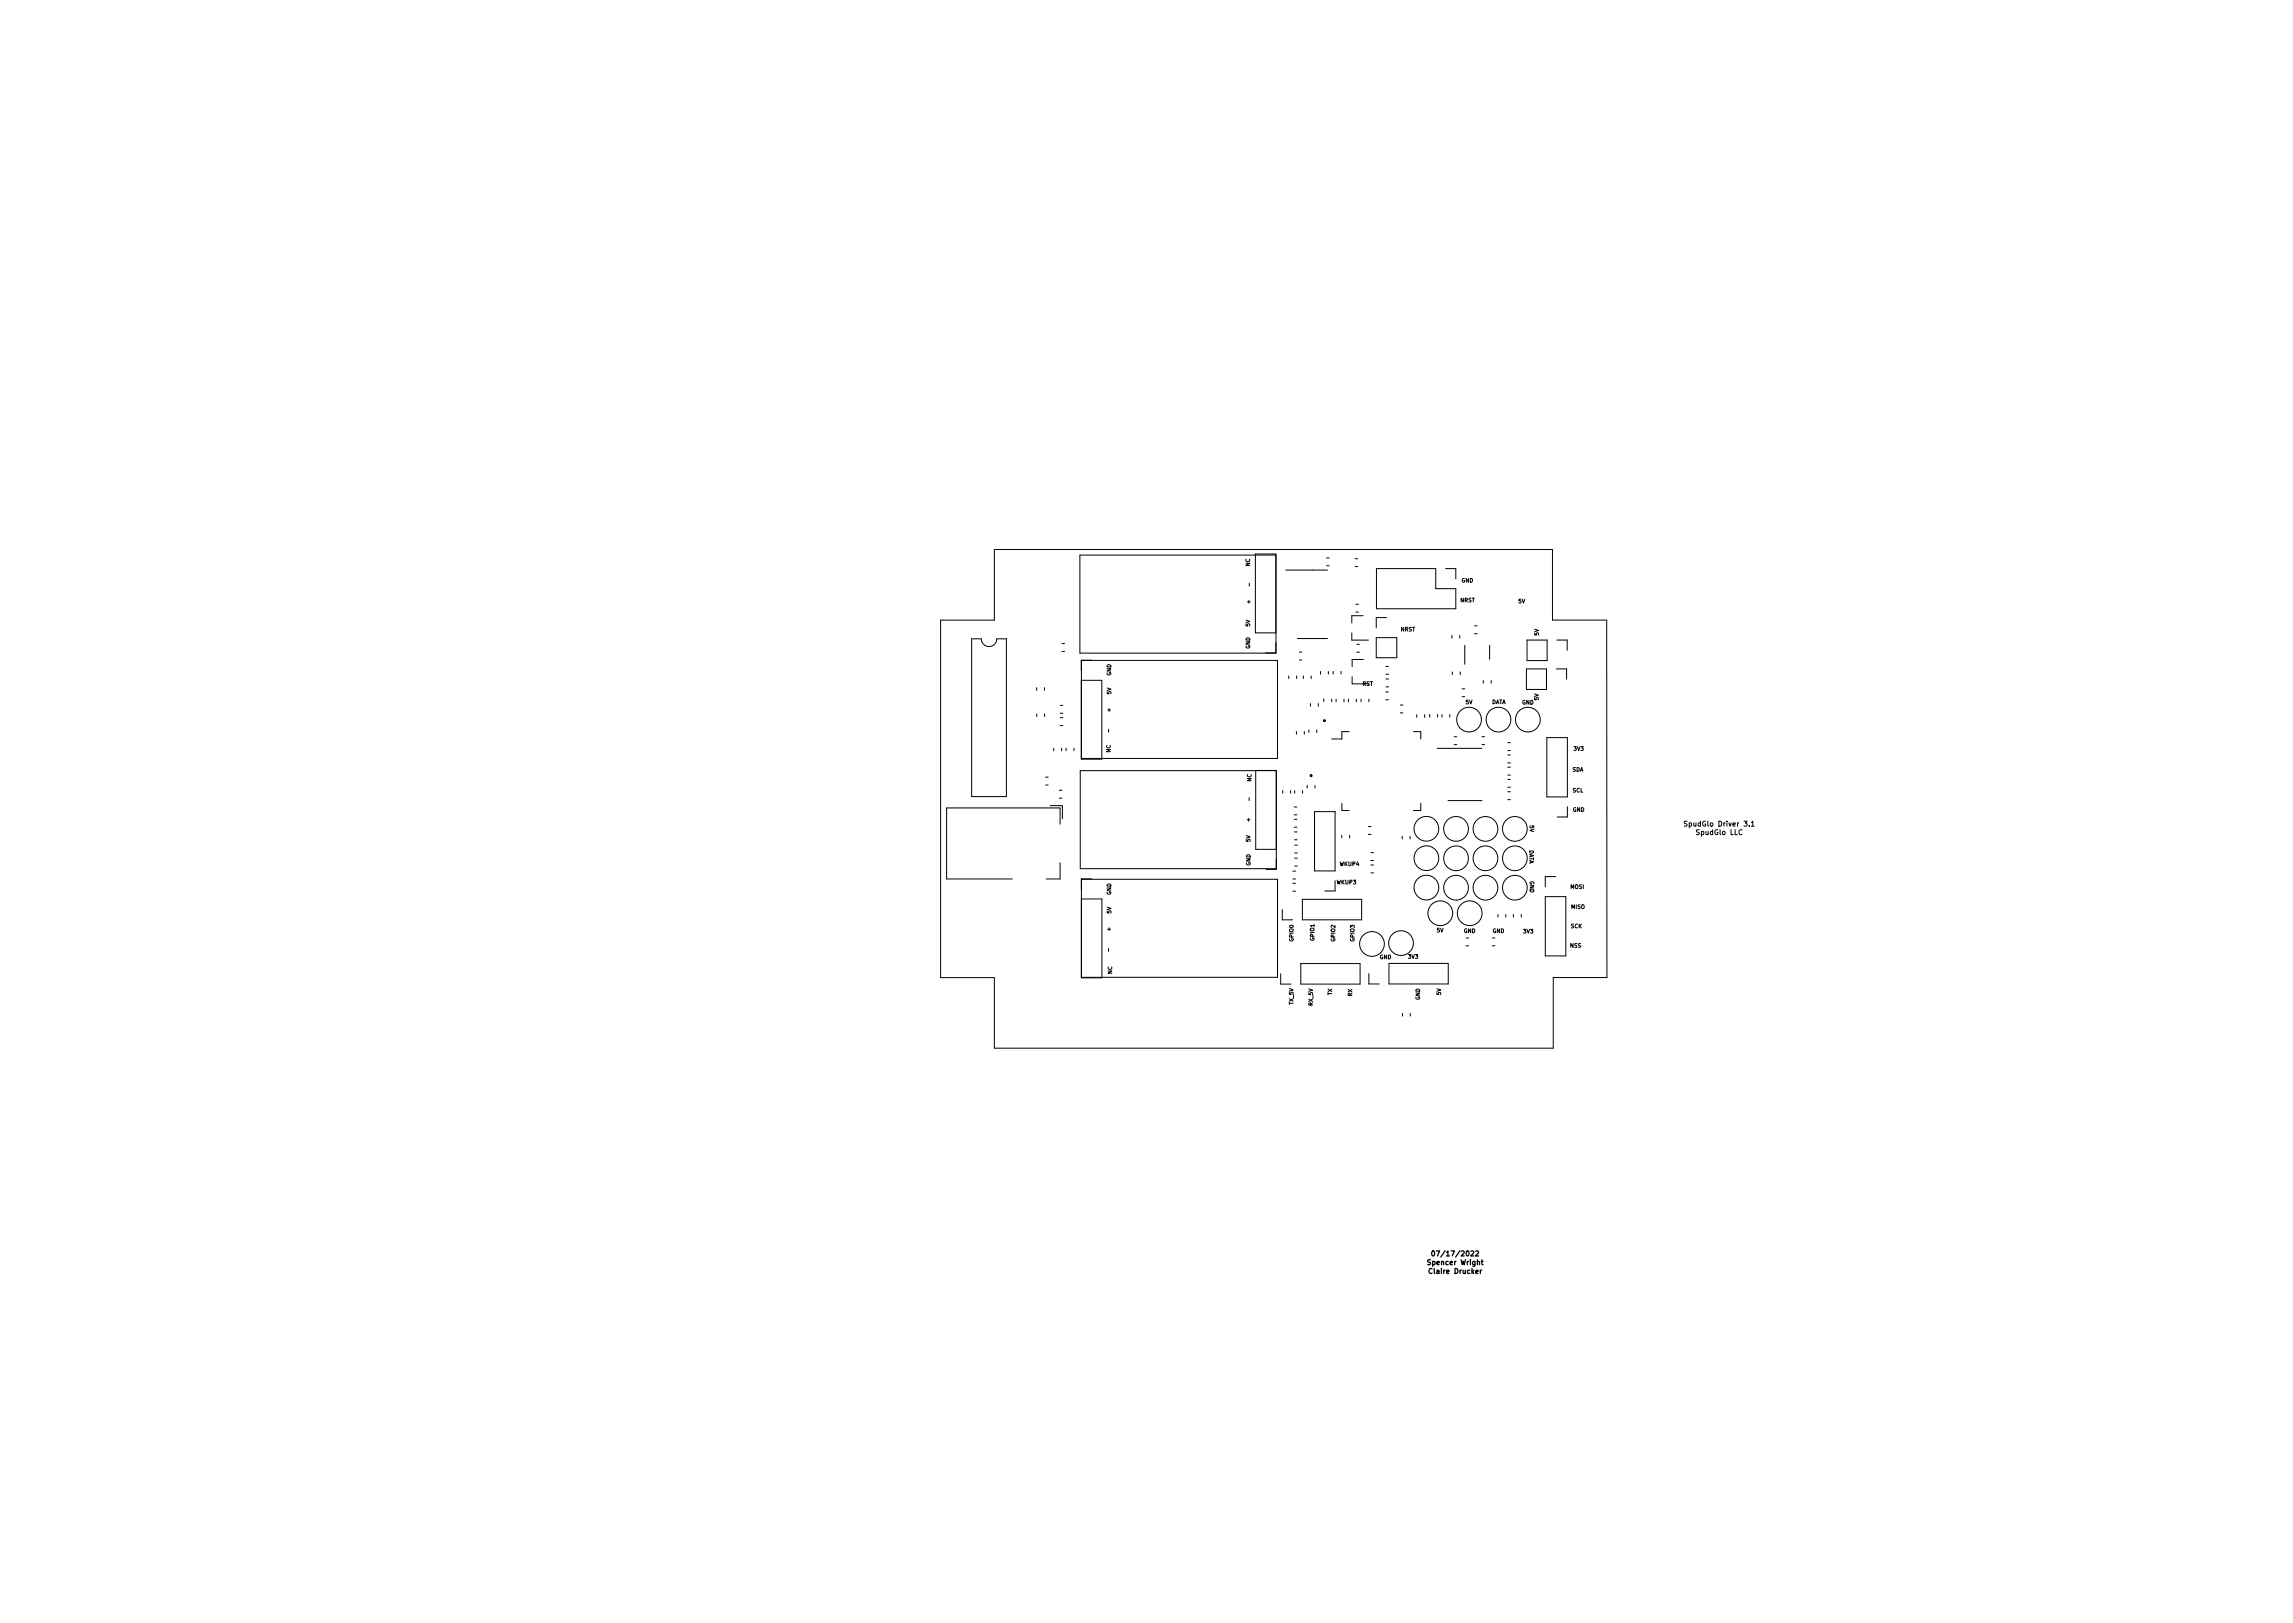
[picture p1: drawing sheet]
<svg xmlns="http://www.w3.org/2000/svg" width="297mm" height="210mm" viewBox="0 0 297 210" stroke-linecap="round" stroke-linejoin="round" font-family="sans-serif">
<defs><g id="words">
<g font-size=".9">
<text x="218.6" y="107.1">SpudGlo Driver 3.1</text>
<text x="219.8" y="108.2">SpudGlo LLC</text>
<text x="185.2" y="163.9">Spencer Wright</text>
<text x="185.4" y="165">Claire Drucker</text>
<text x="186.2" y="162.7">07/17/2022</text>
</g>
<g font-size=".7">
<text x="161.6" y="77.8" transform="rotate(90 161.6 77.8)">+</text>
<text x="161.6" y="75.6" transform="rotate(90 161.6 75.6)">-</text>
<text x="161.9" y="73.4" transform="rotate(-90 161.9 73.4)">NC</text>
<text x="189.3" y="75.5">GND</text>
<text x="161.9" y="81.2" transform="rotate(-90 161.9 81.2)">5V</text>
<text x="181.4" y="81.8">NRST</text>
<text x="189.2" y="78">NRST</text>
<text x="196.7" y="78.1">5V</text>
<text x="199.3" y="82.3" transform="rotate(-90 199.3 82.3)">5V</text>
<text x="143.9" y="87.6" transform="rotate(-90 143.9 87.6)">GND</text>
<text x="143.9" y="90" transform="rotate(-90 143.9 90)">5V</text>
<text x="161.9" y="84.1" transform="rotate(-90 161.9 84.1)">GND</text>
<text x="176.5" y="88.8">RST</text>
<text x="143.5" y="91.8" transform="rotate(90 143.5 91.8)">+</text>
<text x="143.8" y="94.8" transform="rotate(-90 143.8 94.8)">-</text>
<text x="189.9" y="91.2">5V</text>
<text x="193.2" y="91.2">DATA</text>
<text x="197.2" y="91.3">GND</text>
<text x="199.3" y="90.7" transform="rotate(-90 199.3 90.7)">5V</text>
<text x="143.9" y="97.5" transform="rotate(-90 143.9 97.5)">NC</text>
<text x="162.1" y="101.3" transform="rotate(-90 162.1 101.3)">NC</text>
<text x="203.7" y="99.9">SDA</text>
<text x="203.9" y="97.2">3V3</text>
<text x="161.6" y="103.4" transform="rotate(90 161.6 103.4)">-</text>
<text x="162" y="106.4" transform="rotate(-90 162 106.4)">+</text>
<text x="198.2" y="106.9" transform="rotate(90 198.2 106.9)">5V</text>
<text x="203.7" y="102.6">SCL</text>
<text x="203.7" y="105.1">GND</text>
<text x="162" y="109.1" transform="rotate(-90 162 109.1)">5V</text>
<text x="162" y="112.2" transform="rotate(-90 162 112.2)">GND</text>
<text x="173.6" y="112.2">WKUP4</text>
<text x="198.1" y="110" transform="rotate(90 198.1 110)">DATA</text>
<text x="143.9" y="116" transform="rotate(-90 143.9 116)">GND</text>
<text x="143.9" y="118.4" transform="rotate(-90 143.9 118.4)">5V</text>
<text x="173.2" y="114.5">WKUP3</text>
<text x="198.2" y="114.1" transform="rotate(90 198.2 114.1)">GND</text>
<text x="203.4" y="115.1">MOSI</text>
<text x="203.5" y="117.7">MISO</text>
<text x="143.5" y="120.2" transform="rotate(90 143.5 120.2)">+</text>
<text x="143.8" y="123.2" transform="rotate(-90 143.8 123.2)">-</text>
<text x="167.6" y="122" transform="rotate(-90 167.6 122)">GPIO0</text>
<text x="170.3" y="121.9" transform="rotate(-90 170.3 121.9)">GPIO1</text>
<text x="173" y="122" transform="rotate(-90 173 122)">GPIO2</text>
<text x="175.5" y="122" transform="rotate(-90 175.5 122)">GPIO3</text>
<text x="178.7" y="124.2">GND</text>
<text x="182.4" y="124.2">3V3</text>
<text x="186.1" y="120.8">5V</text>
<text x="189.6" y="120.8">GND</text>
<text x="193.3" y="120.8">GND</text>
<text x="197.4" y="120.9">3V3</text>
<text x="203.4" y="122.8">NSS</text>
<text x="203.5" y="120.2">SCK</text>
<text x="144.1" y="126.2" transform="rotate(-90 144.1 126.2)">NC</text>
<text x="167.5" y="130.2" transform="rotate(-90 167.5 130.2)">TX_5V</text>
<text x="170.1" y="130.3" transform="rotate(-90 170.1 130.3)">RX_5V</text>
<text x="172.6" y="128.9" transform="rotate(-90 172.6 128.9)">TX</text>
<text x="175.2" y="129.1" transform="rotate(-90 175.2 129.1)">RX</text>
<text x="183.9" y="129.6" transform="rotate(-90 183.9 129.6)">GND</text>
<text x="186.7" y="128.9" transform="rotate(-90 186.7 128.9)">5V</text>
</g>
</g></defs>
<g fill="none" stroke="#000" stroke-width=".13">
<path d="M128.8 71.2h72.3v9.1h7l.1 46.3h-7v9.2h-72.4v-9.2h-7v-46.3h7zM165.3 71.9h-25.4v12.7h25.4v-12.8h-2.7v10.2h2.7M166.6 73.9h5.4M171.8 73.3h.4M171.8 72.3h.4M175.5 73.4h.4M175.5 72.4h.4M175.6 78.3h.4M175.6 79.3h.4M176.6 79.8h-1.5v.9M178.3 73.7h7.7v2.6h2.6v2.6h-10.3zM187.3 73.7h1.3v1.3"/>
<path d="M125.9 82.8h1.2a1 1 0 0 0 1 1 1 1 0 0 0 1-1h1.3v20.4h-4.5zM134.3 89.1v.3M134.3 92.5v.3M135.3 89.1v.3M135.3 92.5v.3M136.5 96.9v.4M137.3 91.4h.4M137.3 92.4h.4M137.3 94h.4M137.3 93h.4M137.5 96.9v.4M137.6 84.4h.3"/>
<path d="M137.6 83.4h.3M138.1 96.9v.4M139.1 96.9v.4M140.1 88.1h2.6v10.3h-2.6zM140.1 85.6h25.4v12.7h-25.4zM141.4 85.5h-1.3v1.4M164 84.6h1.3M165.3 99.8h-25.4v12.7h25.4M166.9 87.6v.3M167.9 94.8v.3M168 87.6v.3M168.1 82.7h3.9"/>
<path d="M168.3 84.5h.4M168.3 85.5h.4M168.8 87.6v.3M169 94.8v.3M169.6 94.6v.3M169.8 91.1v.4M169.9 87.6v.3M170.6 94.6v.3M170.8 91.1v.4M171.1 87v.3M171.5 90.6v.3M172.1 87v.3"/>
<path d="M172.5 90.6v.3M172.7 87v.3M173.1 90.6v.3M173.7 87v.3M174.1 90.6v.3M174.7 90.6v.3M174.8 94.8h-1v.9h-1.3M175.1 82v.9h2.2M175.2 87.7v.9h2.1M175.7 90.6v.3M175.8 84.5h.3M175.8 83.5h.3"/>
<path d="M176.3 90.6v.3M176.6 85.4h-1.4v1M177.3 90.6v.3M178.3 82.6h2.6v2.6h-2.6zM179.5 89.6h.4M179.5 90.7h.4M179.5 87.4h.4M179.5 86.3h.4M179.5 89h.4M179.5 88h.4M179.6 80h-1.3v1.3M181.4 91.3h.3"/>
<path d="M181.4 92.4h.3M183.1 94.8h.9v.9M183.5 92.6v.3M184.6 92.6v.3M185.2 92.5v.4M186.2 96.9h5.8M186.2 92.5v.4M186.8 92.6v.3M187.8 92.6v.3M188.1 82.3v.4M188.1 87v.4M188.4 95.4h.3"/>
<path d="M188.4 96.5h.3M189.1 82.3v.4M189.2 87v.4M189.4 90.3h.3M189.4 89.2h.3M189.7 83.6v2.5M191 81.1h.4M191 82.1h.4M192 95.4h.3M192 96.5h.3M192.1 88.2v.3M193 83.6v1.8"/>
<path d="M193.2 88.2v.3M195.3 97.2h.4M195.3 96.2h.4M195.3 97.8h.4M195.3 98.8h.4M195.3 99.4h.4M197.7 86.7h2.6v2.6h-2.6zM197.8 82.9h2.6v2.7h-2.6zM200.4 95.6h2.6v7.6h-2.6zM201.6 86.7h1.3v1.3M201.7 82.9h1.3v1.3M135.4 100.7h.4"/>
<path d="M135.4 101.7h.4M136 104.4h1.6v1.7M137.2 103.4h.4M137.2 102.4h.4M137.3 106.8v-2.1h-14.7v9.2h8.5M137.3 111.8v2.1h-1.8M140.1 116.5h2.6v10.2h-2.6zM140.1 113.9h25.4v12.7h-25.4zM141.4 113.9h-1.3v1.3M165.3 110h-2.6v-10.2h2.6v12.8h-1.3M166.1 117.8v1.4h1.3M166.2 102.4v.4"/>
<path d="M167.2 102.4v.4M167.5 113.9h.3M167.5 112.8h.3M167.5 115.5h.3M167.5 114.4h.3M167.7 104.5h.3M167.7 105.6h.3M167.7 107.2h.3M167.7 106.1h.3M167.7 108.8h.3M167.7 107.8h.3M167.7 111.2h.3"/>
<path d="M167.7 112.2h.3M167.7 102.4v.4M167.7 109.5h.4M167.7 110.5h.4M168.7 116.5h7.7v2.7h-7.7zM168.7 102.4v.4M169.3 101.7v.4M170.3 105.1h2.6v7.7h-2.6zM170.3 101.7v.4M172.9 114.1v1.3h-1.3M173.8 108.2v.3M173.8 104.1v.9h1"/>
<path d="M174.8 108.2v.3M177.3 107.1h.3M177.3 108.1h.3M177.6 113.1h.3M177.6 112.1h.3M177.6 111.5h.3M177.6 110.5h.3M181.6 108.3v.4M182.7 108.3v.4M184 104.1v.9h-.9M187.6 103.7h4.4M194 118.5v.3"/>
<path d="M195.1 118.5v.3M195.3 100.4h.4M195.3 103.6h.4M195.3 102.6h.4M195.3 101h.4M195.3 102h.4M196 118.5v.3M197.1 118.5v.3M200.2 116.2h2.6v7.6h-2.6zM201.5 113.6h-1.3v1.3M203 104.5v1.3h-1.3M218.5 106.4h-.3a.27 .27 0 0 0 .3 .4v.2h-.3"/>
<path d="M226.9 106.6l.2-.2v.6M226.9 107h.3M165.9 126.2v1.3h1.3M168.5 124.8h7.7v2.7h-7.7zM177.3 126.1v1.4h1.4M179.9 124.8h7.7v2.7h-7.7zM181.7 131.3v.3M182.7 131.3v.3M189.9 121.5h.4M189.9 122.5h.4M193.3 121.5h.4M193.3 122.5h.4"/>
<circle cx="190.3" cy="93.2" r="1.6"/>
<circle cx="194.1" cy="93.2" r="1.6"/>
<circle cx="197.9" cy="93.2" r="1.6"/>
<circle cx="184.8" cy="107.4" r="1.6"/>
<circle cx="184.8" cy="115" r="1.6"/>
<circle cx="184.8" cy="111.2" r="1.6"/>
<circle cx="186.6" cy="118.3" r="1.6"/>
<circle cx="188.6" cy="107.4" r="1.6"/>
<circle cx="188.6" cy="115" r="1.6"/>
<circle cx="188.6" cy="111.2" r="1.6"/>
<circle cx="190.4" cy="118.3" r="1.6"/>
<circle cx="192.4" cy="111.2" r="1.6"/>
<circle cx="192.4" cy="115" r="1.6"/>
<circle cx="192.4" cy="107.4" r="1.6"/>
<circle cx="196.2" cy="107.4" r="1.6"/>
<circle cx="196.2" cy="111.2" r="1.6"/>
<circle cx="196.2" cy="115" r="1.6"/>
<circle cx="177.7" cy="122.3" r="1.6"/>
<circle cx="181.5" cy="122.2" r="1.6"/>
</g>
<path d="M185.5 164.4a.29 .29 0 0 0-.4 .3 .29 .29 0 0 0 .4 .2M185.5 162.1h.1a.32 .32 0 0 1 .3 .3 .32 .32 0 0 1-.3 .3l-.1-.2zM191.2 162.1h.2l.1 .1-.4 .5h.4M192 164.5l-.2 .2" fill="none" stroke="#000" stroke-width=".16"/>
<circle cx="169.8" cy="100.5" r=".1" fill="none" stroke="#000" stroke-width=".2"/>
<circle cx="171.6" cy="93.4" r=".12" fill="#000" stroke="#000" stroke-width=".13"/>
<use href="#words"/>
</svg>
